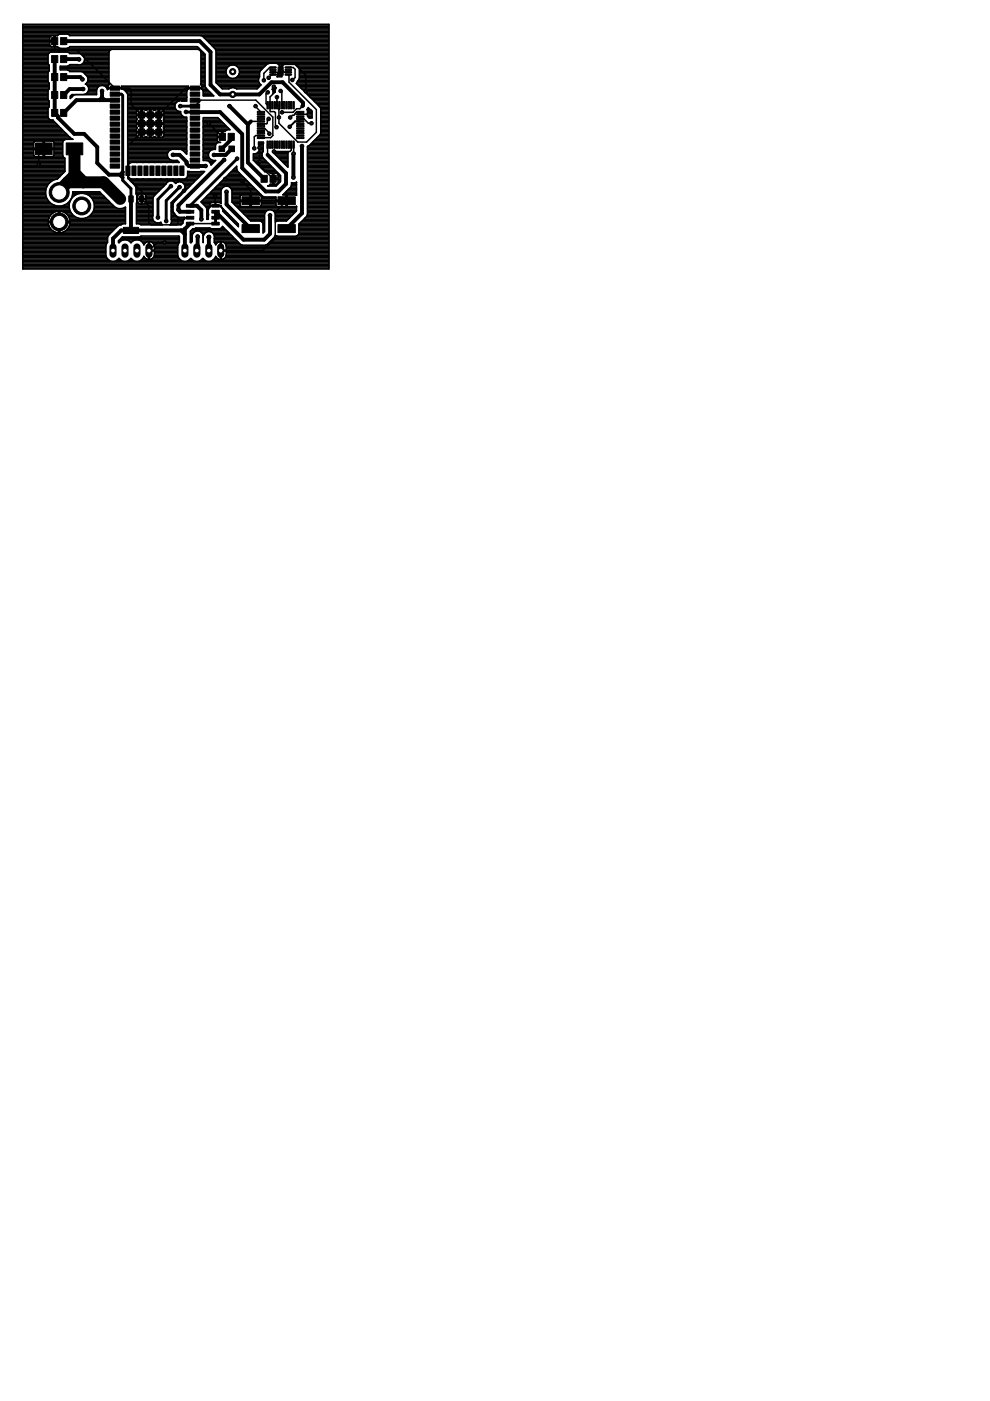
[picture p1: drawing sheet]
<svg xmlns="http://www.w3.org/2000/svg" width="210mm" height="297mm" viewBox="0 0 210 297" stroke-linecap="round" stroke-linejoin="round" font-family="sans-serif">
<g fill="#000" stroke="#000" stroke-width=".21">
<path d="M10.9 8h1.4v1.5h-1.4zM10.9 19.4h1.4v1.5h-1.4zM10.9 15.6h1.4v1.5h-1.4zM10.9 11.8h1.4v1.5h-1.4zM12.8 8h1.4v1.5h-1.4zM12.8 19.4h1.4v1.5h-1.4zM12.8 15.6h1.4v1.5h-1.4zM12.8 11.8h1.4v1.5h-1.4zM23.4 18.2h2v.9h-2zM23.4 19.5h2v.9h-2zM40.3 19.5h2v.9h-2zM40.3 18.2h2v.9h-2z"/>
<path d="M58.9 14.2h1.1v1.8h-1.1zM7.5 30.3h3.5v2.5h-3.5zM10.9 23.2h1.4v1.5h-1.4zM12.8 23.2h1.4v1.5h-1.4zM14 30.3h3.5v2.5h-3.5zM23.4 20.8h2v.9h-2zM23.4 22.1h2v.8h-2zM23.4 23.3h2v.9h-2zM23.4 24.6h2v.9h-2zM23.4 25.9h2v.9h-2zM23.4 27.1h2v.9h-2zM23.4 28.4h2v.9h-2z"/>
<path d="M23.4 29.7h2v.9h-2zM23.4 30.9h2v.9h-2zM23.4 32.2h2v.9h-2zM23.4 33.5h2v.9h-2zM23.4 34.8h2v.8h-2zM26.7 35.2h.9v2h-.9zM28 35.2h.9v2h-.9zM29.2 35.2h.9v2h-.9zM29.4 23.7h1.3v1.3h-1.3zM29.4 25.5h1.3v1.3h-1.3zM29.4 27.4h1.3v1.3h-1.3zM30.5 35.2h.9v2h-.9z"/>
<path d="M31.2 23.7h1.3v1.3h-1.3zM31.2 25.5h1.3v1.3h-1.3zM31.2 27.4h1.3v1.3h-1.3zM31.8 35.2h.9v2h-.9zM33 23.7h1.3v1.3h-1.3zM33 25.5h1.3v1.3h-1.3zM33 27.4h1.3v1.3h-1.3zM33 35.2h.9v2h-.9zM34.3 35.2h.9v2h-.9zM35.6 35.2h.9v2h-.9zM36.9 35.2h.8v2h-.8zM38.1 35.2h.9v2h-.9z"/>
<path d="M40.3 34.8h2v.8h-2zM40.3 33.5h2v.9h-2zM40.3 32.2h2v.9h-2zM40.3 30.9h2v.9h-2zM40.3 29.7h2v.9h-2zM40.3 28.4h2v.9h-2zM40.3 27.1h2v.9h-2zM40.3 25.9h2v.9h-2zM40.3 24.6h2v.9h-2zM40.3 23.3h2v.9h-2zM40.3 22.1h2v.8h-2zM40.3 20.8h2v.9h-2z"/>
<path d="M46.4 31h1.2v1.2h-1.2zM46.5 28.3h1.3v1.5h-1.3zM48.4 28.3h1.3v1.5h-1.3zM48.5 31h1.2v1.2h-1.2zM55.4 37.2h1.3v1.5h-1.3zM57.3 37.2h1.3v1.5h-1.3zM39.5 45.9h1.6v.6h-1.6zM39.5 47.1h1.6v.6h-1.6zM39.5 44.6h1.6v.6h-1.6zM39.5 43.3h1.6v.6h-1.6zM44.9 45.9h1.6v.6h-1.6zM44.9 47.1h1.6v.6h-1.6z"/>
<path d="M44.9 44.6h1.6v.6h-1.6zM44.9 43.3h1.6v.6h-1.6zM51.3 47.6h3.7v1.7h-3.7zM51.3 41.7h3.7v1.7h-3.7zM58.9 47.6h3.7v1.7h-3.7zM58.9 41.7h3.7v1.7h-3.7z"/>
</g>
<g fill="#000" stroke="#000" stroke-width=".21">
<path d="M57.2 14.2h1.2l.2 .1-.2 .2h-1.1z" fill-rule="evenodd"/>
<path d="M57.2 14.7h1.2l.2 .1-.2 .2h-1.1z" fill-rule="evenodd"/>
<path d="M57.2 15.2h1.2l.2 .1-.2 .2h-1.1z" fill-rule="evenodd"/>
<path d="M57.2 15.7h1.2l.2 .1-.2 .2h-1.1z" fill-rule="evenodd"/>
<path d="M60.5 15.7h1.2l.1 .1-.1 .2h-1.1z" fill-rule="evenodd"/>
<path d="M60.5 15.2h1.2l.1 .1-.1 .2h-1.1z" fill-rule="evenodd"/>
<path d="M60.5 14.7h1.2l.1 .1-.1 .2h-1.1z" fill-rule="evenodd"/>
<path d="M60.5 14.2h1.2l.1 .1-.1 .2h-1.1z" fill-rule="evenodd"/>
<path d="M54.6 23.6h1.5v.2l-1.5 .1z" fill-rule="evenodd"/>
<path d="M54.6 24.1h1.5v.2l-1.5 .1z" fill-rule="evenodd"/>
<path d="M54.6 24.6h1.5v.2l-1.5 .1z" fill-rule="evenodd"/>
<path d="M54.6 25.1h1.5v.2l-1.5 .1z" fill-rule="evenodd"/>
<path d="M54.6 25.6h1.5v.2l-1.5 .1z" fill-rule="evenodd"/>
<path d="M54.6 26.1h1.5v.2l-1.5 .1z" fill-rule="evenodd"/>
<path d="M54.6 26.6h1.5v.2l-1.5 .1z" fill-rule="evenodd"/>
<path d="M54.6 27.1h1.5v.2l-1.5 .1z" fill-rule="evenodd"/>
<path d="M54.6 27.6h1.5v.2l-1.5 .1z" fill-rule="evenodd"/>
<path d="M54.6 28.1h1.5v.2l-1.5 .1z" fill-rule="evenodd"/>
<path d="M54.6 28.6h1.5v.2l-1.5 .1z" fill-rule="evenodd"/>
<path d="M54.6 29.1h1.5v.2l-1.5 .1z" fill-rule="evenodd"/>
<path d="M56.6 29.9h.3l-.1 1.6-.2-.1z" fill-rule="evenodd"/>
<path d="M56.6 21.5l.3 .1-.1 1.5-.2-.1z" fill-rule="evenodd"/>
<path d="M57.1 29.9h.3l-.1 1.6-.2-.1z" fill-rule="evenodd"/>
<path d="M57.1 21.5l.3 .1-.1 1.5-.2-.1z" fill-rule="evenodd"/>
<path d="M57.6 29.9h.3l-.1 1.6-.2-.1z" fill-rule="evenodd"/>
<path d="M57.6 21.5l.3 .1-.1 1.5-.2-.1z" fill-rule="evenodd"/>
<path d="M58.1 29.9h.3l-.1 1.6-.2-.1z" fill-rule="evenodd"/>
<path d="M58.1 21.5l.3 .1-.1 1.5-.2-.1z" fill-rule="evenodd"/>
<path d="M58.6 29.9h.3l-.1 1.6-.2-.1z" fill-rule="evenodd"/>
<path d="M58.6 21.5l.3 .1-.1 1.5-.2-.1z" fill-rule="evenodd"/>
<path d="M59.1 29.9h.3l-.1 1.6-.2-.1z" fill-rule="evenodd"/>
<path d="M59.1 21.5l.3 .1-.1 1.5-.2-.1z" fill-rule="evenodd"/>
<path d="M59.6 29.9h.3l-.1 1.6-.2-.1z" fill-rule="evenodd"/>
<path d="M59.6 21.5l.3 .1-.1 1.5-.2-.1z" fill-rule="evenodd"/>
<path d="M60.1 29.9h.3l-.1 1.6-.2-.1z" fill-rule="evenodd"/>
<path d="M60.1 21.5l.3 .1-.1 1.5-.2-.1z" fill-rule="evenodd"/>
<path d="M60.6 29.9h.3l-.1 1.6-.2-.1z" fill-rule="evenodd"/>
<path d="M60.6 21.5l.3 .1-.1 1.5-.2-.1z" fill-rule="evenodd"/>
<path d="M61.1 29.9h.3l-.1 1.6-.2-.1z" fill-rule="evenodd"/>
<path d="M61.1 21.5l.3 .1-.1 1.5-.2-.1z" fill-rule="evenodd"/>
<path d="M61.6 29.9h.3l-.1 1.6-.2-.1z" fill-rule="evenodd"/>
<path d="M61.6 21.5l.3 .1-.1 1.5-.2-.1z" fill-rule="evenodd"/>
<path d="M62.1 29.9h.3l-.1 1.6-.2-.1z" fill-rule="evenodd"/>
<path d="M62.1 21.5l.3 .1-.1 1.5-.2-.1z" fill-rule="evenodd"/>
<path d="M62.9 29.1h1.5l.1 .2-1.6 .1z" fill-rule="evenodd"/>
<path d="M62.9 28.6h1.5l.1 .2-1.6 .1z" fill-rule="evenodd"/>
<path d="M62.9 28.1h1.5l.1 .2-1.6 .1z" fill-rule="evenodd"/>
<path d="M62.9 27.6h1.5l.1 .2-1.6 .1z" fill-rule="evenodd"/>
<path d="M62.9 27.1h1.5l.1 .2-1.6 .1z" fill-rule="evenodd"/>
<path d="M62.9 26.6h1.5l.1 .2-1.6 .1z" fill-rule="evenodd"/>
<path d="M62.9 26.1h1.5l.1 .2-1.6 .1z" fill-rule="evenodd"/>
<path d="M62.9 25.6h1.5l.1 .2-1.6 .1z" fill-rule="evenodd"/>
<path d="M62.9 25.1h1.5l.1 .2-1.6 .1z" fill-rule="evenodd"/>
<path d="M62.9 24.6h1.5l.1 .2-1.6 .1z" fill-rule="evenodd"/>
<path d="M62.9 24.1h1.5l.1 .2-1.6 .1z" fill-rule="evenodd"/>
<path d="M62.9 23.6h1.5l.1 .2-1.6 .1z" fill-rule="evenodd"/>
<path d="M25 41.5h.9v1.3h-.9z" fill-rule="evenodd"/>
<path d="M26.2 48.2h3.1l.1 1.2-3.1 .1z" fill-rule="evenodd"/>
<path d="M27.3 41.5h.9v1.3h-.9z" fill-rule="evenodd"/>
<path d="M29.6 41.5h.9v1.3h-.9z" fill-rule="evenodd"/>
<circle cx="12.6" cy="40.8" r="2.11"/>
</g>
<g fill="none" stroke="#000" stroke-width=".32">
<path d="M4.8 18.4h5.6M4.8 18.9h5.5M4.8 5.1h64.9v51.9h-64.9zM4.8 13.5h5.4M4.8 7.2h64.9M4.8 8.8l6.9 .1v1h.5M4.8 18.1h5.6M4.8 14.8h5.6M4.8 11h18.3M4.8 19.7h5.4M4.8 19.5h5.4M4.8 19.2h5.4"/>
<path d="M4.8 18.6h5.6M4.8 17.8h5.6M4.8 17.6h5.6M4.8 17.3h5.4M4.8 17h5.4M4.8 16.7h5.4M4.8 16.5h5.4M4.8 16.2h5.4M4.8 15.9h5.4M4.8 15.7h5.4M4.8 15.4h5.4M4.8 15.1h5.6"/>
<path d="M4.8 14.6h5.6M4.8 14.3h5.6M4.8 14h5.6M4.8 13.7h5.5M4.8 13.2h5.4M4.8 12.9h5.4M4.8 12.7h5.4M4.8 12.4h5.4M4.8 12.1h5.4M4.8 11.8h5.4M4.8 11.6h5.4M4.8 11.3h5.6"/>
<path d="M4.8 10.8h18.4M4.8 10.5h18.8M4.8 10.2h7.8M4.8 9.9h7.4M4.8 9.7h5.8M4.8 9.4h5.7M4.8 9.1h5.7M4.8 8.3h5.7M4.8 8h5.7M4.8 7.7h5.8M4.8 7.5h7.5M4.8 6.9h64.9"/>
<path d="M4.8 6.6h64.9M4.8 6.4h64.9M4.8 6.1h64.9M4.8 5.8h64.9M4.8 5.6h64.9M4.8 5.3h64.9M10.2 13.4l.2 .4v1.2l-.2 .4v1.8l.2 .5v1.1l-.2 .4v1.8l.2 .4v1.2l-.2 .5v1.7a.86 .86 0 0 0 1 .7l3.6 3.6M10.5 8.6l.2-1h.8v2.3l-.8-.1-.2-.9M10.8 11l-.3 .1-.3 .5v1.8M11.5 9.7h.2M11.5 9.4h.2M11.5 9.1h.2"/>
<path d="M11.5 8.3h.2M11.5 8h.2M11.5 7.7h.2M11.6 8.7v1.7l.2 .2h4.5l8.1 8.1h3l.4 .4v3l2.2 2.3M12.2 9.9l.5 .3h1.6l.5-.3M12.4 11h.3M12.7 7.2l-.5 .4h-.5v1h-6.9M12.8 14.6h10.3M12.8 14.3h10.3M14.3 11l.5 .3M14.3 7.2l.5 .4h27.8l.4 .1M14.3 14.8l.5 .4"/>
<path d="M14.4 14h8.7M14.4 10.2h27.8M14.7 7.5h55M14.7 11.3h8.4M14.8 15.1h8.3M14.8 13.7h1.7M14.8 9.9h27.1M14.8 11.4h2.1a1.2 1.2 0 0 1 1 1.4 1.2 1.2 0 0 1-1.5 .9h-1.6l-.5 .3h-1.5v.8h10.3M14.8 9.9h27l1.7 1.6v6.7l.1 .5M14.8 11.3v.1M14.8 15.2h.1M14.8 15.2h2.5l.4 .1 .8 .9"/>
<path d="M17 13.7h6.1M17.4 11.6h5.7M17.5 13.5h5.6M17.7 11.8h5.4M17.7 15.4h5.4M17.8 13.2h5.3M17.8 12.1h5.3M17.9 12.9h5.2M17.9 12.7h5.2M17.9 12.4h5.2M18 15.7h5.1M18.1 17.8l.5 .4 .2 .4"/>
<path d="M18.1 17.8h.1M18.2 17.8h5M18.2 15.9h4.9M18.4 19.7h2.1M18.4 17.6h4.7M18.5 16.2a1.19 1.19 0 0 1-.4 1.6M18.5 18.1h4.5M18.5 16.2h4.6M18.6 17.3h4.5M18.6 16.5h4.5M18.6 19.5h1.9M18.6 17h4.5"/>
<path d="M18.6 16.7h4.5M18.7 18.4h2.2M18.8 19.2h1.7M18.8 18.9h1.7M18.8 18.6h1.8M21.4 18.1l-.7 .5-.2 .4v1.1h-4.5l-.4 .1-.7 .7v-.5l.3-.4h2.6a1.21 1.21 0 0 0 1-1.4M22.4 18.4h.5M22.6 18.6h1.7M22.8 18.9h.1M23.2 17.9l-.3 .3v.4h1.4v.2h-1.4l-.1 .2-.5-.7-.4-.2M23.2 18.8h.1M23.2 10.8l.5-.3h18.3l.5 .3"/>
<path d="M23.2 10.8l-.1 .3 .1 6.8M24.4 18.6h16.9M25.5 18.8h.1M25.8 18.4h14.1M25.8 18.9h.1M25.8 18.9l-1.4-.1v-.2h1.4v-.3h14.1v.3h1.4v.2h-1.4l-.3 .6v1.2M25.8 18.9a1.41 1.41 0 0 1 1.3 1.1M26 18.9h13.9M26.5 19.2h13.1M26.8 19.5h12.8M27 19.7h12.6M40.2 18.8h.1"/>
<path d="M41.3 18.7h-2l-5.6 5.7M41.4 18.6h2.2M42.1 10.5h.3M42.5 10.8h.2M42.5 10.8l.1 .3-.1 6.8M42.5 18.8h.1M42.5 17.9l.3 .3v.4h-1.4v.2l1.4 .1M42.5 17.8h1M42.6 11h.4M42.6 13.5h.9M42.6 14.8h.9M42.6 17.6h.9"/>
<path d="M42.6 17.3h.9M42.6 17h.9M42.6 16.7h.9M42.6 16.5h.9M42.6 16.2h.9M42.6 15.9h.9M42.6 15.7h.9M42.6 15.4h.9M42.6 15.1h.9M42.6 14.6h.9M42.6 14.3h.9M42.6 14h.9"/>
<path d="M42.6 13.7h.9M42.6 13.2h.9M42.6 12.9h.9M42.6 12.7h.9M42.6 12.4h.9M42.6 12.1h.9M42.6 11.8h.9M42.6 11.6h.9M42.6 11.3h.7M42.7 18.1h.8M42.8 18.4h.7M42.8 18.9h.1"/>
<path d="M42.8 18.9h1.1M43 7.7l2.6 2.7 .2 .4v6.7l1.3 1.4h1.4a1.37 1.37 0 0 1 1.7 0h4.3l.9-.9a1.1 1.1 0 0 1-.4-1.7v-.9M43 7.7h26.7M43 19.2h1.2M43.1 19.7h1.6M43.1 19.5h1.4M43.3 8h26.4M43.6 8.3h26.1M43.6 18.7l1.7 1.6h-2.2v-.9l-.3-.5M43.8 8.6h25.9M44.1 8.8h25.6M44.4 9.1h25.3"/>
<path d="M44.6 9.4h25.1M44.9 9.7h24.8M45.2 9.9h24.5M45.5 10.2h24.2M45.7 10.5h24M45.8 10.8h23.9M45.8 13.5l12.8-.1a.88 .88 0 0 1 .7 1.2M45.8 14.8h2.2M45.8 11h23.9M45.8 17.3h9M45.8 17h9M45.8 16.7h9"/>
<path d="M45.8 16.5h2.9M45.8 16.2h2.5M45.8 15.9h2.3M45.8 15.7h2.2M45.8 15.4h2.1M45.8 15.1h2.1M45.8 14.6h2.3M45.8 14.3h2.4M45.8 14h2.7M45.8 13.7h10.7M45.8 13.2h23.9M45.8 12.9h23.9"/>
<path d="M45.8 12.7h23.9M45.8 12.4h23.9M45.8 12.1h23.9M45.8 11.8h23.9M45.8 11.6h23.9M45.8 11.3h23.9M45.9 17.6h9M46.1 17.8h9.1M46.4 18.1h8.8M46.7 18.4h8.3M46.9 18.6h2M49.8 18.6h4.9"/>
<path d="M50 16.5h4.9M50.2 14h6M50.4 16.2h4.6M50.5 14.3h5.4M50.6 15.9h4.4M50.6 14.6h5M50.7 15.7h4.3M50.7 14.8h4.7M50.8 15.4h4.2M50.8 15.1h4.3M56.8 19.6l-.4 .3v2.1l.3 .3M57 13.5a5.2 5.2 0 0 0-2 1.9"/>
<path d="M57.7 13.4h.1M57.7 18.9l.4-.3h.4l-.1 .9-.5 .3zM57.7 18.9h.7M57.7 18.9h.1M57.8 19.2h.6M57.9 14.3l-.8 .1-1.2 1.2v1.4M57.9 19.7h.1M57.9 19.5h.5M58 18.6h.5M58.1 18.4l.2 .1v1l-1 1.1v2.9l.1 .2h.8l.2 .2v2.8l.2 .3M58.1 13.4h.1M58.8 13.5h1.4"/>
<path d="M58.8 16.2h1M58.9 15.6h.1M58.9 15.7h.8M59 15.9h.7M59 15.8h-.3M59.1 15.4h.7M59.1 13.7h.8M59.3 15.1h.4M59.3 14h.4M59.3 14.6a.91 .91 0 0 1-.4 1M59.3 14.6h.4M59.3 14.8h.4"/>
<path d="M59.3 14.3h.4M59.5 15.1l-.3 .2h-1.3v.5h-.3l-.6 .7M59.5 15.1h.5l.3 .2h.8M59.5 15.1v-.7l.7-.7h2.3l2.4 2.3v3.3M59.5 19.3l.3 .2v2.8M59.7 14.6l.1 1.7h-1.1l.3-.4-.1-.3M59.7 14.6a.9 .9 0 0 1 .7-1.2h2l1 .8 .1 .3v2.1l-.7 1.1 5.1 5 .1 .4v5.1M60.9 13.4h.1M61.1 15.8l.2 .2v1.4l5.8 5.8v4.8l-2.1 2.1h-1.9l-4-4 .1-3.8M61.1 14.3h1.1l.4 .4v1.7l-.6 .6M62.5 13.5h7.2M62.9 13.7h6.8"/>
<path d="M62.9 17.6h6.8M63 17.8h6.7M63.1 17.3h6.6M63.2 14h6.5M63.2 18.1h6.5M63.3 17h6.4M63.4 14.3h6.3M63.4 16.7h6.3M63.5 14.8h6.2M63.5 16.5h6.2M63.5 16.2h6.2M63.5 15.9h6.2"/>
<path d="M63.5 15.7h6.2M63.5 15.4h6.2M63.5 15.1h6.2M63.5 14.6h6.2M63.5 18.4h6.2M63.8 18.6h5.9M64.1 18.9h5.6M64.3 19.2h5.4M64.6 19.5h5.1M64.9 19.7h4.8M4.8 24.4h5.4M4.8 26h6.9"/>
<path d="M4.8 28.2h9.1M4.8 34.8h9M4.8 36.1h9M4.8 21.4h5.6M4.8 23.3h5.4M4.8 27.1h8M4.8 24.9h5.4M4.8 36.4h8.9M4.8 37.7h7.6M4.8 32.6h2.3M4.8 20.3h5.4M4.8 20h5.4"/>
<path d="M4.8 39.9h5M4.8 39.7h5.1M4.8 39.4h5.3M4.8 39.1h5.4M4.8 38.8h5.7M4.8 38.6h5.9M4.8 38.3h6.4M4.8 38h7.1M4.8 37.5h7.8M4.8 37.2h8.1M4.8 36.9h8.4M4.8 36.7h8.7"/>
<path d="M4.8 35.8h9M4.8 35.6h9M4.8 35.3h9M4.8 35h9M4.8 34.5h9M4.8 34.2h9M4.8 33.9h9M4.8 33.7h9M4.8 33.4h8.7M4.8 33.1h2.5M4.8 32.9h2.3M4.8 32.3h2.3"/>
<path d="M4.8 32h2.3M4.8 31.7h2.3M4.8 31.5h4.3M4.8 31.2h2.3M4.8 30.9h2.3M4.8 30.6h2.3M4.8 30.4h2.3M4.8 30.1h2.4M4.8 29.8h8.6M4.8 29.6h9.1M4.8 29.3h10.2M4.8 29h9.9"/>
<path d="M4.8 28.7h9.7M4.8 28.5h9.4M4.8 27.9h8.8M4.8 27.7h8.6M4.8 27.4h8.3M4.8 26.8h7.8M4.8 26.6h7.5M4.8 26.3h7.2M4.8 25.7h6.7M4.8 25.5h6.4M4.8 25.2h5.6M4.8 24.7h5.4"/>
<path d="M4.8 24.1h5.4M4.8 23.8h5.4M4.8 23.6h5.4M4.8 23h5.4M4.8 22.8h5.5M4.8 22.5h5.6M4.8 22.2h5.6M4.8 21.9h5.6M4.8 21.7h5.6M4.8 21.1h5.4M4.8 20.8h5.4M4.8 20.6h5.4"/>
<path d="M7.1 32.9v-1.2h4.4v1.2M7.1 32.9l.4 .3h1.6v-3.3h-1.7l-.3 .4v1.1h4.4v-1.1l-.3-.4h-1.8v3.3h1.7l.4-.3M9.1 32.6h.3M9.1 33.1h.3M9.1 32.9h.3M9.1 32.3h.3M9.1 32h.3M9.1 31.7h.3M9.1 31.2h.3M9.1 30.9h.3M9.1 30.6h.3M9.1 30.4h.3"/>
<path d="M9.1 30.1h.3M9.3 31.6l-1.1 1.1v2.2M9.4 31.5h3.9M11.3 33.1h2M11.4 30.1h1.9M11.5 32.6h1.8M11.5 32.9h1.8M11.5 32.3h1.8M11.5 32h1.8M11.5 31.7h1.8M11.5 31.2h1.8M11.5 30.9h1.8"/>
<path d="M11.5 30.6h1.8M11.5 30.4h1.8M12.2 38h.1M12.2 38a2.88 2.88 0 0 0-2.5 2.4 2.88 2.88 0 0 0 1.7 3.1M14.8 29.1h.1M14.8 29.1l.7 .4h-1.6l-.5 .4-.1 .3v2.8l.5 .5v2.9l-1.6 1.6M14.9 20.8h.1M14.9 20.6h.3M15 20.3h.5M15.4 29.5h-.1M17.9 20h2.6M27.1 24.4h2.8"/>
<path d="M27.1 26h3.1M27.1 34.8h.2M27.1 20v16.1l.1-1.1M27.1 21.4h12.5M27.1 23.3h10.3M27.1 24.9h1.9M27.1 32.6h8.4M27.1 20.3h12.5M27.1 20h12.5M27.1 35.8h.1M27.1 35.6h.1M27.1 35.3h.1"/>
<path d="M27.1 35h.1M27.1 34.5h.6M27.1 34.2h10.7M27.1 33.9h9.2M27.1 33.7h8.7M27.1 33.4h8.5M27.1 33.1h8.4M27.1 32.9h8.4M27.1 32.3h8.5M27.1 32h8.7M27.1 31.7h9.1M27.1 31.5h12.5"/>
<path d="M27.1 31.2h12.5M27.1 30.9h12.5M27.1 30.6h12.5M27.1 30.4h12.5M27.1 30.1h12.5M27.1 29.8h12.5M27.1 29.6h12.5M27.1 29.3h12.5M27.1 29h2M27.1 28.7h1.9M27.1 28.5h1.9M27.1 27.9h2.8"/>
<path d="M27.1 27.7h1.9M27.1 27.4h1.9M27.1 26.8h1.9M27.1 26.6h1.9M27.1 26.3h2.8M27.1 25.7h1.9M27.1 25.5h1.9M27.1 25.2h1.9M27.1 24.7h1.9M27.1 24.1h1.9M27.1 23.8h1.9M27.1 23.6h1.9"/>
<path d="M27.1 23h10.1M27.1 22.8h10M27.1 22.5h10M27.1 22.2h10M27.1 21.9h10.1M27.1 21.7h10.4M27.1 21.1h12.5M27.1 20.8h12.5M27.1 20.6h12.5M27.1 36.2h.1M27.2 36.8h.1M27.2 36.3v1.3l.6 .4 6.3-.1"/>
<path d="M27.2 37.3v.6l1.5 1.5M27.2 36.3h.1M27.2 36.4h.1M27.2 37.7h.3M27.2 37.5h.1M27.2 37.2h.1M27.2 36.9h.1M27.2 36.7h.1M27.2 34.8v.2M27.3 34.8h.1M27.3 38h14.4M27.6 38.3h13.8"/>
<path d="M27.9 38.6h7.6M28.1 38.8h7.2M28.4 39.1h6.7M28.7 39.4h6.1M28.7 39.4l.3 2v1.5M28.8 39.7h5.8M28.9 39.9h5.4M29 28.2v.5M29 28.7l.1 .3M29 27.1v.8h3M29 25.3v.7M29 25.3h.1"/>
<path d="M29.3 23.3l-.3 .2v.7h1.2M29.9 23.3l.1 1.2M29.9 27.9v1.2l-.8-.1M29.9 29h.3M29.9 28.7h.3M29.9 28.5h.3M29.9 24.1h.3M29.9 23.8h.3M29.9 23.6h.3M30 26l-.1 .4M30 24.4v3.6M30 24.4h3.7"/>
<path d="M30 25.3h.1M30 27.1h.1M30 27.7h.1M30 27.4h.1M30 26.8v.1M30 26.6h.1M30 24.7h.1M30 26h.1M30 25.7v.1M30 25.5h.1M30 25.2h.1M30 24.9v.1"/>
<path d="M30.2 26v.3h-1.2v.8h-1.9M30.2 23.3l-.1 1.2M30.2 26h-.1M30.2 27.9h.1M30.2 26.3h.1M30.2 26.2h1.5M30.2 24.5h-1.2v.8M30.2 28.2h-3.1M30.2 28h1.5M30.7 23.3h.4M30.9 29l-.7 .1v-1.2l-3.1 3v6.8l3 2.9v1.6l1.4 1.5v3.5l.5 .5h5.5l.2-.3v-1.2M30.9 24.4h.1"/>
<path d="M30.9 26.2h.1M30.9 28h.1M30.9 29h.1M31.7 26h.3M31.7 24.2l.3 .1M31.7 27.9h.1M31.7 26.3h.1M31.7 26v.3h.3M31.7 23.3l.1 1.2M31.7 27.9v1.2l-.8-.1M31.7 26h.1M31.7 29h.3"/>
<path d="M31.7 28.7h.3M31.7 28.5h.3M31.7 24.1h.3M31.7 23.8h.3M31.7 23.6h.3M31.9 24.4v3.6h1.8M31.9 26.2h.1M31.9 25.3h.1M31.9 27.1h.1M31.9 26h.1M31.9 27.7h.1M31.9 27.4h.1"/>
<path d="M31.9 26.8v.1M31.9 26.6h.1M31.9 24.7h.1M31.9 25.7v.1M31.9 25.5h.1M31.9 25.2h.1M31.9 24.9v.1M31.9 26.2h1.8M32 26.3h.1M32 23.3l-.1 1.2M32 26v.4M32 27.9v1.2l.8-.1"/>
<path d="M32 24.4l-.3 .1M32 26h-.1M32 28.1l-.3 .1M32 28h1.5M32 24.4h.1M32 26v.1M32 27.9v.1M32.6 23.3l.2 .1M32.7 29h.1M32.8 26.2h.1M32.8 24.4h.1M32.8 28h.1"/>
<path d="M32.8 29h.1M32.8 23.4h.1M33 23.3l-.2 .1M33.5 26.3h1.3l-.1 .8M33.5 23.3l.1 1.2M33.5 27.9v1.2l-.7-.1M33.5 24.4l1.3 .1-.1 .8M33.5 28.1l6.1 .1M33.5 29h.3M33.5 28.7h.3M33.5 28.5h.3M33.5 26.3h.1"/>
<path d="M33.5 24.4h.1M33.5 24.1h.3M33.5 23.8h.3M33.5 23.6h.3M33.6 26l-.1 .4M33.7 24.4v3.6M33.7 25.3h.1M33.7 27.1h.1M33.7 26.8v.1M33.7 27.4h.1M33.7 25.2h.1M33.7 27.7h.1"/>
<path d="M33.7 26.6h.1M33.7 26h.1M33.7 25.7v.1M33.7 25.5h.1M33.7 24.9v.1M33.7 24.7h.1M33.8 26v.4M33.8 24.4h4.7M33.8 23.3v1.2M33.8 27.9v1.2l.8-.1M33.8 27.9h5.8M33.8 26.3h5.8"/>
<path d="M34.1 37.9v.1M34.4 23.3l.3 .2M34.6 29h5M34.7 27.1l.1 .8-1.3 .1M34.7 25.3l.1 .7M34.7 27.1h.1M34.7 25.3h.1M34.7 27.1h4.9M34.7 25.2h4.9M34.7 23.5l.1 .7-1.3 .1M34.7 23.6h3.1M34.8 28.7l-.2 .3"/>
<path d="M34.8 28.2v.5M34.8 24.9h4.8M34.8 28.7h4.8M34.8 28.5h4.8M34.8 27.7h4.8M34.8 27.4h4.8M34.8 26.8h4.8M34.8 26.6h4.8M34.8 25.7h4.8M34.8 25.5h4.8M34.8 24.7h4M34.8 24.1h3.6"/>
<path d="M34.8 23.8h3.5M35.3 38.8l-2.7 2.8-.2 .4v3.7a1.1 1.1 0 0 0 .9 1.6M35.3 38.8a1.14 1.14 0 0 1 1.9 0M35.4 37.9l-1.3 .1M35.4 37.9v.1M35.5 32.6a1.18 1.18 0 0 0 .9 1.4h1.2l.4 .4h-10.2l-.5 .4M36.7 37.9l-1.3 .1M36.7 37.9v.1M36.9 38.6h.9M37.1 22.7a1.1 1.1 0 0 0 1.2 .9l.2 .8M37.2 38.8v.1a1.15 1.15 0 0 1 1.8 .1 1.15 1.15 0 0 1-.5 1.7l-2.2 2.3v3.5M37.2 38.8h.1"/>
<path d="M37.9 37.9l-1.2 .1M37.9 37.9l.1 .1M38 21.4a1.14 1.14 0 0 0-.9 1.3M38.4 38.6h2.8M38.5 24.4l.3 .3 .8 .1v.8M38.5 31.7h1.1M38.8 38.8h2.1M38.9 32h.7M39.1 39.1h1.5M39.2 39.4h1.1M39.2 32.3h.4M39.2 39.9h.6"/>
<path d="M39.2 39.7h.9M39.5 32.6h.1M39.5 37.7h2.5M39.6 26l-6.1 .1M39.6 20.6v.8h-1.1M39.6 20.6h.1M39.6 25.6v.1M39.6 26.9h.1M39.6 28.2h.1M39.6 32v.7l-.9-.9-.4-.1h-1.9l-.7 .5-.2 .4M39.6 28.2v3.8M39.6 25.7v1.2"/>
<path d="M39.6 26.9v1.3M39.7 37.5h2.6M39.8 36.3v1l-.4 .5-1.4 .2M39.8 36.3v.1M39.8 36.4h.4M39.8 37.2h2.7M39.8 36.9h3M39.8 36.7h3.3M40.1 36.4h2.5M41.3 22.5l1.3-1.3h11.7l3.5 3.6v3.9l-.4 .5h-2.1M42.5 36.4h.9l-6.5 6.5-.2 .4a2.52 2.52 0 0 0 .4 2.2l.8 .6h1.2v.4M43.1 26h4.2"/>
<path d="M43.1 28.2h3M43.1 27.1h5.3M43.1 32.6h1.1M43.1 20h1.9M43.1 33.9h1.8M43.1 33.7h1.4M43.1 33.4h1.2M43.1 33.1h1.1M43.1 32.9h1.1M43.1 32.3h1.2M43.1 32h1.4M43.1 31.7h1.9"/>
<path d="M43.1 31.5h2.6M43.1 31.2h2.6M43.1 30.9h2.6M43.1 30.6h2.6M43.1 30.4h2.8M43.1 30.1h3.1M43.1 29.8h3M43.1 29.6h3M43.1 29.3h3M43.1 29h3.9M43.1 28.7h3M43.1 28.5h3"/>
<path d="M43.1 27.9h3.2M43.1 27.7h4.8M43.1 27.4h5.5M43.1 26.8h5M43.1 26.6h4.7M43.1 26.3h4.4M43.1 25.7h3.9M43.1 25.5h3.6M43.1 25.2h3.4M44.2 32.6a1.23 1.23 0 0 0 1.5 1.4l-1 1M44.2 34.2l.5 .8M44.2 34.2h1.3"/>
<path d="M44.3 26.2l2.8 2.8M44.5 34.5h.8M44.7 34.8h.3M44.7 35h.1M45.5 39.9h1.6M45.8 39.7h1.6M46 39.4h7.4M46.1 28.2l.2-.3h.7v1.3h-.9v.6M46.1 29.8l.2 .4h.4a.8 .8 0 0 0-1 .6v.9a1.21 1.21 0 0 0-1.5 .9M46.3 39.1h6.9M46.6 38.8h6.3M46.9 38.6h5.7"/>
<path d="M47 28.2h.3M47 28.7h.3M47 28.5h.3M47 27.9h.3M47.1 38.3h5.3M47.4 39.7l.4-.2 .9 .2M47.4 39.7l-.5 .7v2.8M47.4 38h4.7M47.7 37.7h4.1M47.7 27.9h-.4v1h-1.2v-.7M47.7 38h3.3l2.1 2.2v2.4h7.7l-2.4 2.4v5.5l-2.7 2.6h-8.9M47.7 27.9h.1"/>
<path d="M47.7 27.9l.5-.4h.6l-2.6-2.6h-3.1v9.1l1.1 .2M47.9 37.5h3.6M48.2 37.2h3.1M48.5 36.9h2.5M48.7 39.7l.5 .7v2.5l4 4 2.2 .1 .4 .5v1.9l.3-.3v-3.7a1.19 1.19 0 0 1 1.2-.9 1.19 1.19 0 0 1 1.1 .9v1.7l.4-.2h1.9l2.2-2.2v-.9M48.7 39.7h5M48.8 36.7h1.9M49 39.9h5M49 36.4h1.4M49.3 36.1h1M49.6 35.8h.6M49.9 35.6h.3"/>
<path d="M50.1 35.3h.1M50.2 35.9v-.7l-7.6 7.6 1.1 1.1 .2 .4M50.2 35.9l.2 .4 5.2 5.3 .5 .2h2.4v.6M53.2 25.7h2.1M53.7 33.9h2.5M53.7 33.7h2.2M53.7 33.4h2M53.7 33.1h1.9M53.7 32.9h1.9M54 34.2h2.5M54.2 22.5l1.1 1.2M54.2 22.5h.1"/>
<path d="M54.2 32.6h1.4M54.2 34.5h2.5M54.5 34.8h2.5M54.7 32.3h1M54.8 35h2.5M54.8 30.6h1M54.8 30.4h1.1M54.9 32h.9M54.9 30.9h.9M55 31.7h.8M55 31.3v3.7l2.9 2.9M55 31.3h.1"/>
<path d="M55 31.2h.8M55.1 35.3h2.5M55.1 31.5h.7M55.3 27.2h.8l1 1.1M55.3 35.6h2.5M55.3 28.7h-1.1l-.3 .3v2.5M55.3 25.7l.1 .1M55.6 32.6l.2-.5 .1-2h-1.1v.7a1.14 1.14 0 0 1 .1 1.3 1.14 1.14 0 0 1-1.2 .5v1.4l2.5 2.4h.6l.5 .3h.5v1.1l1.7-.1M55.6 32.6l.2 .9 3.7 3.7M55.6 35.8h2.5M55.9 36.1h2.5M56.1 36.4h2.6"/>
<path d="M56.7 30.7v2.1M56.8 39.4h.1M56.9 39.4h1.7M57 25.2l-.3 .3v.6l-.2 .1h-1.2M57.2 36.7h1.7M57.3 39.1h1.6M57.3 39.1l-.5 .3M57.8 38.8h.3M57.8 38.6h.3M57.8 38.3h.3M57.8 37.5h.3M57.8 37.2h.3"/>
<path d="M57.8 36.9h.3M57.8 32.2h3.3l-.1 3.3zM57.9 32.3h3.2M58 32.2h.1M58.1 38h1.4M58.1 32.6h2.9M58.4 32.9h2.6M58.5 32.2h.1M58.7 33.1h2.3M58.7 22.4h.1M58.7 20.6l.1 1.7M58.7 22.3v.1"/>
<path d="M58.9 36.9h.3M58.9 38.8h.2M58.9 33.4h2.1M59 37.8l-.1-.9-.3-.2h-.5v2.4l.6-.1 .2-.2 .1-.7h-1.2v1h-.5M59 38.6h.4M59 38.3h.5M59 37.5h.5M59 37.2h.5M59 32.2h.1M59.2 33.7h1.8M59.5 37.2v1.3l-1 .9h-1.7M59.5 33.9h1.5"/>
<path d="M59.8 34.2h1.2M60 32.2h.1M60 34.5h1M60.3 34.8h.7M60.5 32.2h.1M60.6 35h.4M60.9 35.3h.1M61.4 39.9h1.5M61.6 39.7l-1.6 1.6h2.9M61.6 39.7h1.3M61.7 30.7v1.2l-.2 .2h-3.4M61.7 39.4h1.2"/>
<path d="M61.8 39.1h1.1M61.8 38.8h1.1M62.3 30.7v1.9M62.9 38.6v2.8M62.9 38.6l-.5 .2-.6-.1-.2 1M62.9 38.6v.1M63.7 25.2h.8l.9 .9h.6M63.7 23.7l-.9 .1-.5 .6h-.3l-.5 .5M64.1 22.5l-.5 .6h-.7l-.8 .7h-2.3M65.1 23.2h.1M65.1 23.3h.7M65.2 20h4.5"/>
<path d="M65.2 24.1h1M65.2 24.4h1M65.2 34.8h4.5M65.2 36.1h4.5M65.2 36.4h4.5M65.2 37.7h4.5M65.2 32.6h4.5M65.2 39.9h4.5M65.2 39.7h4.5M65.2 39.4h4.5M65.2 39.1h4.5M65.2 38.8h4.5"/>
<path d="M65.2 38.6h4.5M65.2 38.3h4.5M65.2 38h4.5M65.2 37.5h4.5M65.2 37.2h4.5M65.2 36.9h4.5M65.2 36.7h4.5M65.2 35.8h4.5M65.2 35.6h4.5M65.2 35.3h4.5M65.2 35h4.5M65.2 34.5h4.5"/>
<path d="M65.2 34.2h4.5M65.2 33.9h4.5M65.2 33.7h4.5M65.2 33.4h4.5M65.2 33.1h4.5M65.2 32.9h4.5M65.2 32.3h4.5M65.2 32h4.5M65.2 31.7h4.5M65.2 31.5h4.5M65.2 31.2h4.5M65.2 24.7h1"/>
<path d="M65.2 23.8h1M65.2 23.6h.9M65.2 23l.1-.2 .9 .8v1.4l-.6 .1a1.42 1.42 0 0 1-.4-1.6l-.1-.3M65.2 23l-.1 .2M65.3 23h.3M65.4 20.3h4.3M65.4 30.9h4.3M65.5 24.9h.7M65.7 20.6h4M65.7 23.6l-.6 .6h-1.4M65.8 30.6h3.9M66 20.8h3.7"/>
<path d="M66 30.4h3.7M66.3 21.1h3.4M66.3 30.1h3.4M66.5 21.4h3.2M66.6 29.8h3.1M66.8 21.7h2.9M66.8 29.6h2.9M67.1 21.9h2.6M67.1 29.3h2.6M67.4 22.2h2.3M67.4 29h2.3M67.6 22.5h2.1"/>
<path d="M67.7 28.7h2M67.9 22.8h1.8M67.9 28.5h1.8M68 23h1.7M68 24.4h1.7M68 26h1.7M68 28.2h1.7M68 23.3h1.7M68 27.1h1.7M68 28.2l-.1 .4-2.4 2.3-.3 .1v14.4l-.2 .5-1.6 1.6v2l-.3 .5-.3 .1h-4l-.4-.2-.5 .7M68 24.9h1.7M68 27.9h1.7"/>
<path d="M68 27.7h1.7M68 27.4h1.7M68 26.8h1.7M68 26.6h1.7M68 26.3h1.7M68 25.7h1.7M68 25.5h1.7M68 25.2h1.7M68 24.7h1.7M68 24.1h1.7M68 23.8h1.7M68 23.6h1.7"/>
<path d="M4.8 51.4h18M4.8 46.5h5.5M4.8 42.4h5.3M4.8 41.3h4.9M4.8 47.3h5.4M4.8 53h17.6M4.8 50.8h18M4.8 50h18.1M4.8 56.9h64.9M4.8 56.6h64.9M4.8 56.3h64.9M4.8 56h64.9"/>
<path d="M4.8 55.8h64.9M4.8 55.5h64.9M4.8 55.2h18.4M4.8 54.9h18.1M4.8 54.7h17.8M4.8 54.4h17.7M4.8 54.1h17.6M4.8 53.8h17.6M4.8 53.6h17.6M4.8 53.3h17.6M4.8 52.7h17.6M4.8 52.5h17.6"/>
<path d="M4.8 52.2h17.6M4.8 51.9h17.7M4.8 51.7h17.8M4.8 51.1h18M4.8 50.6h18M4.8 50.3h18M4.8 49.8h18.3M4.8 49.5h18.6M4.8 49.2h6.9M4.8 48.9h6.4M4.8 48.7h6.1M4.8 48.4h5.8"/>
<path d="M4.8 48.1h5.7M4.8 47.8h5.6M4.8 47.6h5.5M4.8 47h7.6M4.8 46.8h5.4M4.8 46.2h5.6M4.8 45.9h5.7M4.8 45.7h5.9M4.8 45.4h6.1M4.8 45.1h6.5M4.8 44.9h7.1M4.8 44.6h10"/>
<path d="M4.8 44.3h10M4.8 44h9.9M4.8 43.8h9.9M4.8 43.5h6.6M4.8 43.2h6.1M4.8 42.9h5.8M4.8 42.7h5.5M4.8 42.1h5.2M4.8 41.8h5M4.8 41.6h5M4.8 41h4.9M4.8 40.7h4.9"/>
<path d="M4.8 40.5h4.9M4.8 40.2h4.9M10.8 45.5l.7-.5 .9-.3v4.7a2.27 2.27 0 0 1-2.2-2.2h4.7a2.32 2.32 0 0 1-2.2 2.2v-4.7a2.32 2.32 0 0 1 2.2 2.2h-4.7l.3-.9zM11.4 43.5l.8 .2h.7l.8-.2M12.4 46.5h.3M12.4 47.3h.3M12.4 49.2h.3M12.4 48.9h.3M12.4 48.7h.3M12.4 48.4h.3M12.4 48.1h.3M12.4 47.8h.3"/>
<path d="M12.4 47.6h.3M12.4 46.8h.3M12.4 46.2h.3M12.4 45.9h.3M12.4 45.7h.3M12.4 45.4h.3M12.4 45.1h.3M12.4 44.9h.3M12.7 47h13.9M13.2 44.9h1.7M13.4 49.2h10.3M13.7 43.5a2.84 2.84 0 0 0 1.7-2.8h5.7l3.2 3.2 .8 .3h.8l.7-.3v3.6h-.5l-1.1 .4-2 2-.2 .4v1.1"/>
<path d="M13.7 43.5h1M13.8 45.1h1.3M13.9 48.9h10M14.1 45.4h1.2M14.1 43.2h.6M14.2 48.7h10M14.4 45.7h1.2M14.4 48.4h10.1M14.5 42.9h.3M14.6 45.9h1.3M14.6 48.1h10.2M14.7 46.2h1.8"/>
<path d="M14.7 47.8h10.4M14.8 42.7h.1M14.8 46.5h11.8M14.8 47.6h11M14.8 47.3h11.8M14.8 46.8h11.8M14.9 42.4h.1M15.1 42.1h.1M15.2 41.8h.2M15.3 41.6h.4M15.4 41.3h.7M15.4 41h1.5"/>
<path d="M15.4 40.7h5.8M17.8 41h3.7M18.2 46.2h8.4M18.6 41.3h3.1M18.7 45.9h7.9M19 41.6h3M19.1 45.7h7.5M19.3 41.8h3M19.4 45.4h7.2M19.5 42.1h3M19.6 45.1h7M19.7 42.4h3.1"/>
<path d="M19.7 44.9h6.9M19.8 42.7h3.3M19.9 44.6h6.7M19.9 42.9h3.5M19.9 44.3h6.7M20 43.2h3.6M20 44h4.6M20 43.8h4.2M20 43.5h3.9M22.8 51.4l-.4 .7v2.1a1.55 1.55 0 0 0 1.2 1.2 1.55 1.55 0 0 0 1.6-.6 1.55 1.55 0 0 0 2.6 0 1.53 1.53 0 0 0 1.5 .6 1.53 1.53 0 0 0 1.2-1l.2 .3M24.8 55.2h.9M25.1 54.9h.3"/>
<path d="M25.1 51.4v-.3l.9-.9 3.5 .1 .4-.3h8l.1 .1v1.3l-.3 .7v2.1a1.55 1.55 0 0 0 1.2 1.2 1.55 1.55 0 0 0 1.6-.6 1.52 1.52 0 0 0 2.1 .4M25.1 51.1h.5M25.1 51.4h.2M25.3 50.8h12.7M25.6 50.6h12.4M25.9 50.3h12.1M26.2 50.8l-.6 .3-.4 .4-.1-.1M26.3 44h.3M26.8 50.8l.6 .3 .4 .4 .4-.4 .5-.3M27.3 55.2h.9M27.4 51.1h.8M27.6 54.9h.3"/>
<path d="M27.7 51.4h.2M28.9 41h4.3M28.9 40.7h4.6M28.9 40.5h4.8M28.9 40.2h5.1M28.9 46.5h3.5M28.9 41.3h.4M28.9 47.3h5.3M28.9 47h3.9M28.9 46.8h3.6M28.9 46.2h3.4M28.9 45.9h3.4"/>
<path d="M28.9 45.7h3.5M28.9 45.4h3.5M28.9 45.1h3.5M28.9 44.9h3.5M28.9 44.6h3.5M28.9 44.3h3.5M28.9 44h3.5M28.9 43.8h3.5M28.9 43.5h3.5M28.9 43.2h.6M29 42.9l-.1 4.6h.6l.4 .2h4.5l-.3-.6-.4 .2M29 42.4h.2"/>
<path d="M29 42.9h.2M29 42.7h.2M29 42.1h1M29 41.8h.2M29 41.6h.2M29.2 42.9v-.7h1.7v.7M29.2 42.9l.3 .3M29.3 41.3l-.1 .8h1.7l-.1-.8M29.3 41.3l.7-.2v2.1h-.5M29.3 50.8l.6 .3 .6 .8 .3-.4 .7-.3v1.8h6.2M29.8 47.6h4.5M29.8 55.2h8.6"/>
<path d="M30 51.1h8M30 42.4h.1M30 41.3h.1M30 43.2h.1M30 42.9h.1M30 42.7h.1M30 41.8h.1M30 41.6h.1M30.1 42.1h2.3M30.2 54.9h.9M30.2 51.4h.7M30.4 54.7h.3"/>
<path d="M30.4 51.7h.2M30.5 54.4h.1M30.6 43.2h1.8M30.7 54.7l.8 .4v-1.9h1.2v1l-.2 .5M30.8 41.3l-.7-.2v2.1h.5M30.8 41.3h2.1M30.9 42.9l-.3 .3M30.9 42.9h1.5M30.9 42.4h1.5M30.9 42.7h1.5M30.9 41.8h1.6M30.9 41.6h1.7"/>
<path d="M31.5 51.4h.2M31.5 54.9h.2M31.5 54.7h.2M31.5 54.4h.2M31.5 54.1h.2M31.5 53.8h.2M31.5 53.6h.2M31.5 53.3h.2M31.5 52.7h.2M31.5 52.5h.2M31.5 52.2h.2M31.5 51.9h.2"/>
<path d="M31.5 51.7h.2M32.1 54.9h6M32.2 51.4h5.8M32.5 54.7h5.4M32.5 51.7h5.3M32.6 54.4h5.2M32.7 51.9l-.4-.4-.6-.3v3.9l.8-.4M32.7 51.9v1.1M32.7 51.9h5M32.7 54.1h5M32.7 53.8h5M32.7 53.6h5"/>
<path d="M32.7 53.3h5M32.7 52.7h5M32.7 52.5h5M32.7 52.2h5M33.3 51.4l-1.7 1.7M36.2 47.6h2.3M36.3 46.5a1.06 1.06 0 0 1-.3 1.2h2.4l.4-.4M36.3 46.5h2.8M36.3 47.3h2.5M36.3 46.2h2.8M36.3 45.9h1.3M36.3 45.7h1"/>
<path d="M36.3 45.4h.7M36.3 45.1h.6M36.3 44.9h.4M36.3 44.6h.4M36.3 44.3h.4M36.3 44h.4M36.3 43.8h.4M36.3 43.5h.4M36.3 43.2h.4M36.3 42.9h.5M36.4 47h2.4M36.4 46.8h2.5"/>
<path d="M36.6 42.7h.5M36.9 42.4h.5M37.1 42.1h.5M37.4 41.8h.5M37.7 46.2h2.6M37.7 41.6h.5M38 41.3h.4M38.2 41h.5M38.5 40.7h.5M38.9 40.5h.4M39 40.4l-2.6 2.7v1.7l1.3 1.4M39.1 40.2h.4"/>
<path d="M39.1 46.5l-.2 .2-.1 .6M40 55.2h.9M40.3 54.9h.3M40.3 47.4h5.4M40.4 51.4h.2M40.4 51.4l.1 .1 .2-.3v-1.3a1.18 1.18 0 0 1 1.2-1 1.18 1.18 0 0 1 1.2 1v1.5M40.4 50.8h.3M40.4 50h.3M40.4 51.1h.3M40.4 50.6h.3M40.4 50.3h.3M40.4 49.8h.4"/>
<path d="M40.4 49.5h.5M40.4 49.2h.8M40.4 48.9h7.7M40.7 48.7h7.1M41.5 48.4h3M42.5 55.2h1M42.6 55.2l.4-.4a1.52 1.52 0 0 0 2.1 .4M42.6 49.2h1.2M42.7 42.9h2.1M42.8 42.7h4.1M42.8 54.9h.4M42.9 49.5h.5"/>
<path d="M43 43.2h1.5M43 49.8h.2M43 42.4h3.9M43.1 51.4h.1M43.1 50.8h.1M43.1 50h.1M43.1 51.1h.1M43.1 50.6h.1M43.1 50.3h.1M43.3 43.5h1.2M43.3 42.1h3.6M43.5 43.8h1"/>
<path d="M43.6 41.8h3.3M43.8 44h.6M43.9 46.2h.3M43.9 45.9h.3M43.9 45.7h.3M43.9 45.4h.3M43.9 45.1h.3M43.9 44.9h.3M43.9 44.6h.3M43.9 44.3h.3M43.9 41.6h3M44.1 41.3h2.8"/>
<path d="M44.4 41h2.5M44.5 48.3h-2.9l-.7 .2-.5 .5v2.4M44.5 48.3v.1M44.5 43.6h2.4M44.7 40.7h2.2M44.8 42.9h1.7l.4 .3M44.8 42.9l-.2 .3a1.31 1.31 0 0 1-.4 1.2v2.1h-.3v-2.2M44.8 49.2h3.6M45 40.5h1.9M45.1 55.2h24.6M45.1 49.5h3.5M45.2 40.2h1.7"/>
<path d="M45.3 49.8h3.6M45.4 54.9h.9M45.4 51.4h.8M45.4 51.4l.3 .5 .4-.4 .6-.3v1.8h23M45.4 50.8h4.6M45.4 50.6v.8M45.4 51.1h4.9M45.4 50.6h4.3M45.5 50h3.7M45.5 50l-.1 .6M45.5 50a1.21 1.21 0 0 0-1.2-.9 1.21 1.21 0 0 0-1.2 1M45.5 50.3h4"/>
<path d="M45.5 48.5h.1M45.6 41.6v1.9l.1 .1M45.6 54.7h.3M45.6 51.7h.3M45.7 43.5h.1M45.7 42.9v.7M45.7 43.2h.1M45.7 42.9h.1M45.7 54.4h.1M46.6 42.9h.3M46.7 51.4h.2M46.7 54.9h.2"/>
<path d="M46.7 54.7h.2M46.7 54.4h.2M46.7 54.1h.2M46.7 53.8h.2M46.7 53.6h.2M46.7 53.3h.2M46.7 52.7h.2M46.7 52.5h.2M46.7 52.2h.2M46.7 51.9h.2M46.7 51.7h.2M46.9 48.4h.7"/>
<path d="M46.9 43.6l.1 .4 3.5 3.5v.6l-3.3-3.3zM46.9 43.8h.1M47 44h.1M47.1 48.2l-.5 .3h-1.8l-.3-.1M47.1 48.2l.1-.2 3.8 3.8 .4 .2h4.8l.5-.2 1.2-1.2M47.1 48.1h.2M47.2 44.3h.1M47.2 44.6h.4M47.3 44.9h.6M47.3 54.9h22.4M47.4 51.4h3.1M47.6 45.1h.6"/>
<path d="M47.7 54.7h22M47.7 54.7a1.62 1.62 0 0 0 .3-1.5h-1.3v1.9l-.6-.3-.4-.4-.6 .8M47.7 51.7h3.1M47.9 54.4h21.8M47.9 45.4h.5M47.9 51.9l-.3-.4-.7-.3v3.9l.8-.4M47.9 51.9l.1 1.1M47.9 51.9h3.4M48 54.1h21.7M48 52.2h21.7M48 53.8h21.7M48 53.6h21.7"/>
<path d="M48 53.3h21.7M48 52.7h21.7M48 52.5h21.7M48.1 45.7h.6M48.4 45.9h.6M48.7 46.2h.5M48.9 46.5h.6M49.1 40.2h5.2M49.2 41.3h6.2M49.2 42.7h3.8M49.2 42.1h1.7M49.2 41.8h1.7"/>
<path d="M49.2 41.6h1.7M49.2 41h5.9M49.2 40.7h5.6M49.2 40.5h5.3M49.2 46.8h.6M49.3 42.9h1.6M49.5 47h.6M49.6 43.2h1.3M49.8 47.3h.5M49.8 43.5h1.1M50 47.6h.5M50.1 43.8h1"/>
<path d="M50.3 47.8h.2M50.4 44h12.5M50.6 44.3h12.3M50.9 43.5v-.8h4.5v.8M50.9 43.5l.2 .3M50.9 44.6h5.9M50.9 41.6v.8M51.2 44.9h5.2M51.2 41.3l-.3 .3M51.5 45.1h4.7M51.7 45.4h4.4M52 45.7h4.1"/>
<path d="M52.3 45.9h3.8M52.5 46.2h3.6M52.8 46.5h3.3M53 41.3v2.5h-1.9M53 43.8h.3M53 43.5h.3M53 43.2h.3M53 42.9h.3M53 42.1h.3M53 41.8h.3M53 41.6h.3M53.1 46.8h3"/>
<path d="M53.3 41.3v2.5h1.9M53.3 42.7h7.3M55.1 41.3l.3 .4v.7M55.2 43.8h3.5M55.4 41.6h.2M55.4 43.5l-.2 .3M55.4 43.5h3.1M55.4 43.2h3.1M55.4 42.9h3.1M55.4 42.1h3.1M55.4 41.8h3.1M55.5 47h.6"/>
<path d="M55.7 47.3h.4M55.8 49.2h.2M55.8 48.9h.3M55.8 48.7h.3M55.8 48.4h.3M55.8 48.1h.3M55.8 47.8h.3M55.8 47.6h.3M56.4 51.9h13.3M56.8 51.7h12.9M57.1 51.4h12.6M57.4 51.1h12.3"/>
<path d="M57.6 50.8h12.1M57.7 44.6h5.2M57.9 50.6h11.8M58.1 44.9h4.6M58.2 50.3h11.5M58.3 45.1h4.2M58.3 50h.3M58.4 45.4h3.8M58.4 46.5h2.7M58.4 47h.1M58.4 46.8h2.4M58.4 46.2h3"/>
<path d="M58.4 45.9h3.3M58.4 45.7h3.5M58.5 43.5v-.8h2.4v1.1h2M58.5 43.5l.2 .3M60.3 41h2.6M60.5 40.7h2.4M60.6 41.3v2.5h-1.9M60.6 43.8h.3M60.6 43.5h.3M60.6 43.2h.3M60.6 42.9h.3M60.6 42.1h.3"/>
<path d="M60.6 41.8h.3M60.6 41.6h.3M60.8 40.5h2.1M60.9 41.3v1.1h-11.7M61.1 40.2h1.8M62.7 41.3l.2 .1M62.9 43.8h.1M62.9 41.4h.1M62.9 50h6.8M63.3 49.8h6.4M63.4 49.5h6.3M63.4 49.2h6.3"/>
<path d="M63.4 48.9h6.3M63.4 48.7h6.3M63.4 48.4h6.3M63.4 48.1h6.3M63.4 47.8h6.3M63.4 47.6h6.3M63.6 47.3h6.1M63.9 47h5.8M64.1 46.8h5.6M64.4 46.5h5.3M64.7 46.2h5M65 45.9h4.7"/>
<path d="M65.1 45.7h4.6M65.2 42.4h4.5M65.2 41.3h4.5M65.2 45.4h4.5M65.2 45.1h4.5M65.2 44.9h4.5M65.2 44.6h4.5M65.2 44.3h4.5M65.2 44h4.5M65.2 43.8h4.5M65.2 43.5h4.5M65.2 43.2h4.5"/>
<path d="M65.2 42.9h4.5M65.2 42.7h4.5M65.2 42.1h4.5M65.2 41.8h4.5M65.2 41.6h4.5M65.2 41h4.5M65.2 40.7h4.5M65.2 40.5h4.5M65.2 40.2h4.5"/>
<circle cx="49.3" cy="15.2" r="1.45"/>
<circle cx="17.3" cy="43.7" r="2.69"/>
</g>
<g fill="none" stroke="#000" stroke-width=".83">
<path d="M11.6 12.5v11.4l.7 .7v.3l3.4 3.5h2.1l2.8 2.8v3.4l2.5 2.4h2.9M13.5 8.7h28.8l2.3 2.3v7l2.1 2h8.3l2.6-2.6h2.3l4.3 4.4v.6l-.1 .1M13.5 12.5l3.3 .1M13.5 16.3h3.5l.5 .5M17.6 18.9h-2.8l-1.3 1.3M21.6 19.3l.1 1.9M21.6 20.7l-.5 .5M21.6 20.7h.1M21.6 20.7l.6 .5M24.4 21.2h-8.2l-2.7 2.7M26 36.4l-.5 .6 .5 .7M36.7 32.8h1.4l1.5 1.5v.4l.4 .5h3.6"/>
<path d="M41.3 23.8h5.4l4.7 4.6v7.2l4.9 5h2.7l1.6-1.6v-2.3l-3.9-3.9M47.5 33.9l-9.7 9.6v1l.3 .4h2.2M47.5 33.9h.1M48.6 22.5h.1M48.7 22.5l3.9 3.9M49 29v.6l-2 2M49.1 31.6l-1.3 1.3h-2.4M52.6 26.4v8.1l3.4 3.4M53.2 25.7l-.6 .7M62.2 32.6v5M62.3 32.6h-.1M64 31v14.2l-3.2 3.3"/>
<path d="M27.8 42.2v6.7M38.4 48.9l.8 .8M39.2 48.5l-.3 .4h-13.2l-1.7 1.7v2.5M39.2 48.5v4.6M40.3 47.4l-1.1 1.1M40.3 43.6h1.5l.9 1v1.9M41.9 50.1v2.9l-.2 .1M44.3 50.3v2.8M45.7 44.9l5.9 5.9h4.4l1.3-1.2v-3.9M48 40.7v2.6l5.1 5.2"/>
</g>
<path d="M24.4 20h1.3l.3 .2v18l1.8 1.8v2.2M36.2 39.5l-2.7 2.7v3.9M38.1 39.7l-2.9 2.8v4.4M38.2 22.5h3.2M39.4 23.7l1.9 .1M50.3 33.7l-10 9.9M50.3 33.6v.1M45.7 44.9v2.5" fill="none" stroke="#000" stroke-width=".61"/>
<path d="M63.7 25.7h-1.1l-1.2 1.2" fill="none" stroke="#000" stroke-width=".42"/>
<path d="M14.4 38.7l-1.8 1.7v.4M14.4 38.7h7.5l3.6 3.5M15.8 31.6v5.6M15.8 37.2l-1.4 1.5M15.8 37.2h.5l1.4 1.5" fill="none" stroke="#000" stroke-width="2.5"/>
<circle cx="12.6" cy="40.8" r="1.61" fill="#fff" stroke="#000" stroke-width=".21"/>
<circle cx="12.6" cy="47.1" r="1.91" fill="#000" stroke="#000" stroke-width=".21"/>
<circle cx="12.6" cy="47.1" r="1.4" fill="#fff" stroke="#000" stroke-width=".21"/>
<circle cx="17.3" cy="43.7" r="1.91" fill="#000" stroke="#000" stroke-width=".21"/>
<circle cx="17.3" cy="43.7" r="1.4" fill="#fff" stroke="#000" stroke-width=".21"/>
<path d="M24 52.4v1.5" fill="none" stroke="#000" stroke-width="1.5"/>
<circle cx="24" cy="53.1" r=".51" fill="#fff" stroke="#000" stroke-width=".21"/>
<path d="M26.5 52.4v1.5" fill="none" stroke="#000" stroke-width="1.5"/>
<circle cx="26.5" cy="53.1" r=".51" fill="#fff" stroke="#000" stroke-width=".21"/>
<path d="M29 52.4v1.5" fill="none" stroke="#000" stroke-width="1.5"/>
<circle cx="29" cy="53.1" r=".51" fill="#fff" stroke="#000" stroke-width=".21"/>
<path d="M31.6 52.4v1.5" fill="none" stroke="#000" stroke-width="1.5"/>
<circle cx="31.6" cy="53.1" r=".51" fill="#fff" stroke="#000" stroke-width=".21"/>
<path d="M39.2 52.4v1.5" fill="none" stroke="#000" stroke-width="1.5"/>
<circle cx="39.2" cy="53.1" r=".51" fill="#fff" stroke="#000" stroke-width=".21"/>
<path d="M41.7 52.4v1.5" fill="none" stroke="#000" stroke-width="1.5"/>
<circle cx="41.7" cy="53.1" r=".51" fill="#fff" stroke="#000" stroke-width=".21"/>
<path d="M44.3 52.4v1.5" fill="none" stroke="#000" stroke-width="1.5"/>
<circle cx="44.3" cy="53.1" r=".51" fill="#fff" stroke="#000" stroke-width=".21"/>
<path d="M46.8 52.4v1.5" fill="none" stroke="#000" stroke-width="1.5"/>
<circle cx="46.8" cy="53.1" r=".51" fill="#fff" stroke="#000" stroke-width=".21"/>
<circle cx="49.3" cy="20" r=".66" fill="#000" stroke="#000" stroke-width=".21"/>
<circle cx="49.3" cy="20" r=".4" fill="#fff" stroke="#000" stroke-width=".21"/>
<circle cx="49.3" cy="15.2" r=".66" fill="#000" stroke="#000" stroke-width=".21"/>
<circle cx="49.3" cy="15.2" r=".4" fill="#fff" stroke="#000" stroke-width=".21"/>
<circle cx="30.9" cy="24.4" r=".36" fill="#000" stroke="#000" stroke-width=".21"/>
<circle cx="30.9" cy="24.4" r=".11" fill="#fff" stroke="#000" stroke-width=".21"/>
<circle cx="32.8" cy="24.4" r=".36" fill="#000" stroke="#000" stroke-width=".21"/>
<circle cx="32.8" cy="24.4" r=".11" fill="#fff" stroke="#000" stroke-width=".21"/>
<circle cx="30" cy="25.3" r=".36" fill="#000" stroke="#000" stroke-width=".21"/>
<circle cx="30" cy="25.3" r=".11" fill="#fff" stroke="#000" stroke-width=".21"/>
<circle cx="31.9" cy="25.3" r=".36" fill="#000" stroke="#000" stroke-width=".21"/>
<circle cx="31.9" cy="25.3" r=".11" fill="#fff" stroke="#000" stroke-width=".21"/>
<circle cx="33.7" cy="25.3" r=".36" fill="#000" stroke="#000" stroke-width=".21"/>
<circle cx="33.7" cy="25.3" r=".11" fill="#fff" stroke="#000" stroke-width=".21"/>
<circle cx="30.9" cy="26.2" r=".36" fill="#000" stroke="#000" stroke-width=".21"/>
<circle cx="30.9" cy="26.2" r=".11" fill="#fff" stroke="#000" stroke-width=".21"/>
<circle cx="32.8" cy="26.2" r=".36" fill="#000" stroke="#000" stroke-width=".21"/>
<circle cx="32.8" cy="26.2" r=".11" fill="#fff" stroke="#000" stroke-width=".21"/>
<circle cx="30" cy="27.1" r=".36" fill="#000" stroke="#000" stroke-width=".21"/>
<circle cx="30" cy="27.1" r=".11" fill="#fff" stroke="#000" stroke-width=".21"/>
<circle cx="31.9" cy="27.1" r=".36" fill="#000" stroke="#000" stroke-width=".21"/>
<circle cx="31.9" cy="27.1" r=".11" fill="#fff" stroke="#000" stroke-width=".21"/>
<circle cx="33.7" cy="27.1" r=".36" fill="#000" stroke="#000" stroke-width=".21"/>
<circle cx="33.7" cy="27.1" r=".11" fill="#fff" stroke="#000" stroke-width=".21"/>
<circle cx="30.9" cy="28" r=".36" fill="#000" stroke="#000" stroke-width=".21"/>
<circle cx="30.9" cy="28" r=".11" fill="#fff" stroke="#000" stroke-width=".21"/>
<circle cx="32.8" cy="28" r=".36" fill="#000" stroke="#000" stroke-width=".21"/>
<circle cx="32.8" cy="28" r=".11" fill="#fff" stroke="#000" stroke-width=".21"/>
<circle cx="8.2" cy="34.9" r=".38" fill="#000" stroke="#000" stroke-width=".21"/>
<circle cx="8.2" cy="34.9" r=".17" fill="#fff" stroke="#000" stroke-width=".21"/>
<circle cx="44.3" cy="26.2" r=".38" fill="#000" stroke="#000" stroke-width=".21"/>
<circle cx="44.3" cy="26.2" r=".17" fill="#fff" stroke="#000" stroke-width=".21"/>
<circle cx="55" cy="34.3" r=".38" fill="#000" stroke="#000" stroke-width=".21"/>
<circle cx="55" cy="34.3" r=".17" fill="#fff" stroke="#000" stroke-width=".21"/>
<circle cx="51.3" cy="38.4" r=".38" fill="#000" stroke="#000" stroke-width=".21"/>
<circle cx="51.3" cy="38.4" r=".17" fill="#fff" stroke="#000" stroke-width=".21"/>
<circle cx="55" cy="31.3" r=".38" fill="#000" stroke="#000" stroke-width=".21"/>
<circle cx="55" cy="31.3" r=".17" fill="#fff" stroke="#000" stroke-width=".21"/>
<circle cx="57.1" cy="28.3" r=".38" fill="#000" stroke="#000" stroke-width=".21"/>
<circle cx="57.1" cy="28.3" r=".17" fill="#fff" stroke="#000" stroke-width=".21"/>
<circle cx="47.7" cy="38" r=".38" fill="#000" stroke="#000" stroke-width=".21"/>
<circle cx="47.7" cy="38" r=".17" fill="#fff" stroke="#000" stroke-width=".21"/>
<circle cx="45.6" cy="41.6" r=".38" fill="#000" stroke="#000" stroke-width=".21"/>
<circle cx="45.6" cy="41.6" r=".17" fill="#fff" stroke="#000" stroke-width=".21"/>
<circle cx="39" cy="40.4" r=".38" fill="#000" stroke="#000" stroke-width=".21"/>
<circle cx="39" cy="40.4" r=".17" fill="#fff" stroke="#000" stroke-width=".21"/>
<circle cx="34.9" cy="51.4" r=".38" fill="#000" stroke="#000" stroke-width=".21"/>
<circle cx="34.9" cy="51.4" r=".17" fill="#fff" stroke="#000" stroke-width=".21"/>
<circle cx="65.7" cy="23.6" r=".38" fill="#000" stroke="#000" stroke-width=".21"/>
<circle cx="65.7" cy="23.6" r=".17" fill="#fff" stroke="#000" stroke-width=".21"/>
<circle cx="64.9" cy="19.3" r=".38" fill="#000" stroke="#000" stroke-width=".21"/>
<circle cx="64.9" cy="19.3" r=".17" fill="#fff" stroke="#000" stroke-width=".21"/>
<circle cx="58.1" cy="32.1" r=".38" fill="#000" stroke="#000" stroke-width=".21"/>
<circle cx="58.1" cy="32.1" r=".17" fill="#fff" stroke="#000" stroke-width=".21"/>
<circle cx="58.1" cy="18.4" r=".38" fill="#000" stroke="#000" stroke-width=".21"/>
<circle cx="58.1" cy="18.4" r=".17" fill="#fff" stroke="#000" stroke-width=".21"/>
<circle cx="57" cy="16.5" r=".38" fill="#000" stroke="#000" stroke-width=".21"/>
<circle cx="57" cy="16.5" r=".17" fill="#fff" stroke="#000" stroke-width=".21"/>
<circle cx="58.6" cy="27" r=".38" fill="#000" stroke="#000" stroke-width=".21"/>
<circle cx="58.6" cy="27" r=".17" fill="#fff" stroke="#000" stroke-width=".21"/>
<circle cx="55.9" cy="17" r=".38" fill="#000" stroke="#000" stroke-width=".21"/>
<circle cx="55.9" cy="17" r=".17" fill="#fff" stroke="#000" stroke-width=".21"/>
<circle cx="56.8" cy="19.6" r=".38" fill="#000" stroke="#000" stroke-width=".21"/>
<circle cx="56.8" cy="19.6" r=".17" fill="#fff" stroke="#000" stroke-width=".21"/>
<circle cx="62.3" cy="32.6" r=".38" fill="#000" stroke="#000" stroke-width=".21"/>
<circle cx="62.3" cy="32.6" r=".17" fill="#fff" stroke="#000" stroke-width=".21"/>
<circle cx="61.5" cy="24.9" r=".38" fill="#000" stroke="#000" stroke-width=".21"/>
<circle cx="61.5" cy="24.9" r=".17" fill="#fff" stroke="#000" stroke-width=".21"/>
<circle cx="54.2" cy="22.5" r=".38" fill="#000" stroke="#000" stroke-width=".21"/>
<circle cx="54.2" cy="22.5" r=".17" fill="#fff" stroke="#000" stroke-width=".21"/>
<circle cx="57.3" cy="45.7" r=".38" fill="#000" stroke="#000" stroke-width=".21"/>
<circle cx="57.3" cy="45.7" r=".17" fill="#fff" stroke="#000" stroke-width=".21"/>
<circle cx="62.2" cy="37.6" r=".38" fill="#000" stroke="#000" stroke-width=".21"/>
<circle cx="62.2" cy="37.6" r=".17" fill="#fff" stroke="#000" stroke-width=".21"/>
<circle cx="35.2" cy="46.9" r=".38" fill="#000" stroke="#000" stroke-width=".21"/>
<circle cx="35.2" cy="46.9" r=".17" fill="#fff" stroke="#000" stroke-width=".21"/>
<circle cx="38.1" cy="39.7" r=".38" fill="#000" stroke="#000" stroke-width=".21"/>
<circle cx="38.1" cy="39.7" r=".17" fill="#fff" stroke="#000" stroke-width=".21"/>
<circle cx="39.4" cy="23.7" r=".38" fill="#000" stroke="#000" stroke-width=".21"/>
<circle cx="39.4" cy="23.7" r=".17" fill="#fff" stroke="#000" stroke-width=".21"/>
<circle cx="33.5" cy="46.1" r=".38" fill="#000" stroke="#000" stroke-width=".21"/>
<circle cx="33.5" cy="46.1" r=".17" fill="#fff" stroke="#000" stroke-width=".21"/>
<circle cx="36.2" cy="39.5" r=".38" fill="#000" stroke="#000" stroke-width=".21"/>
<circle cx="36.2" cy="39.5" r=".17" fill="#fff" stroke="#000" stroke-width=".21"/>
<circle cx="38.2" cy="22.5" r=".38" fill="#000" stroke="#000" stroke-width=".21"/>
<circle cx="38.2" cy="22.5" r=".17" fill="#fff" stroke="#000" stroke-width=".21"/>
<circle cx="59.8" cy="23.8" r=".38" fill="#000" stroke="#000" stroke-width=".21"/>
<circle cx="59.8" cy="23.8" r=".17" fill="#fff" stroke="#000" stroke-width=".21"/>
<circle cx="57" cy="25.2" r=".38" fill="#000" stroke="#000" stroke-width=".21"/>
<circle cx="57" cy="25.2" r=".17" fill="#fff" stroke="#000" stroke-width=".21"/>
<circle cx="48.6" cy="22.5" r=".38" fill="#000" stroke="#000" stroke-width=".21"/>
<circle cx="48.6" cy="22.5" r=".17" fill="#fff" stroke="#000" stroke-width=".21"/>
<circle cx="45.4" cy="32.9" r=".38" fill="#000" stroke="#000" stroke-width=".21"/>
<circle cx="45.4" cy="32.9" r=".17" fill="#fff" stroke="#000" stroke-width=".21"/>
<circle cx="53.9" cy="31.5" r=".38" fill="#000" stroke="#000" stroke-width=".21"/>
<circle cx="53.9" cy="31.5" r=".17" fill="#fff" stroke="#000" stroke-width=".21"/>
<circle cx="41.9" cy="50.1" r=".38" fill="#000" stroke="#000" stroke-width=".21"/>
<circle cx="41.9" cy="50.1" r=".17" fill="#fff" stroke="#000" stroke-width=".21"/>
<circle cx="61.4" cy="26.9" r=".38" fill="#000" stroke="#000" stroke-width=".21"/>
<circle cx="61.4" cy="26.9" r=".17" fill="#fff" stroke="#000" stroke-width=".21"/>
<circle cx="44.3" cy="50.3" r=".38" fill="#000" stroke="#000" stroke-width=".21"/>
<circle cx="44.3" cy="50.3" r=".17" fill="#fff" stroke="#000" stroke-width=".21"/>
<circle cx="44.3" cy="50.3" r=".38" fill="#000" stroke="#000" stroke-width=".21"/>
<circle cx="44.3" cy="50.3" r=".17" fill="#fff" stroke="#000" stroke-width=".21"/>
<circle cx="44.3" cy="50.3" r=".38" fill="#000" stroke="#000" stroke-width=".21"/>
<circle cx="44.3" cy="50.3" r=".17" fill="#fff" stroke="#000" stroke-width=".21"/>
<circle cx="66" cy="26.1" r=".38" fill="#000" stroke="#000" stroke-width=".21"/>
<circle cx="66" cy="26.1" r=".17" fill="#fff" stroke="#000" stroke-width=".21"/>
<circle cx="64" cy="31" r=".38" fill="#000" stroke="#000" stroke-width=".21"/>
<circle cx="64" cy="31" r=".17" fill="#fff" stroke="#000" stroke-width=".21"/>
<circle cx="58.7" cy="20.6" r=".38" fill="#000" stroke="#000" stroke-width=".21"/>
<circle cx="58.7" cy="20.6" r=".17" fill="#fff" stroke="#000" stroke-width=".21"/>
<circle cx="21.6" cy="19.3" r=".38" fill="#000" stroke="#000" stroke-width=".21"/>
<circle cx="21.6" cy="19.3" r=".17" fill="#fff" stroke="#000" stroke-width=".21"/>
<circle cx="16.8" cy="12.6" r=".38" fill="#000" stroke="#000" stroke-width=".21"/>
<circle cx="16.8" cy="12.6" r=".17" fill="#fff" stroke="#000" stroke-width=".21"/>
<circle cx="42.7" cy="46.5" r=".38" fill="#000" stroke="#000" stroke-width=".21"/>
<circle cx="42.7" cy="46.5" r=".17" fill="#fff" stroke="#000" stroke-width=".21"/>
<circle cx="50.3" cy="33.6" r=".38" fill="#000" stroke="#000" stroke-width=".21"/>
<circle cx="50.3" cy="33.6" r=".17" fill="#fff" stroke="#000" stroke-width=".21"/>
<circle cx="59.1" cy="24.9" r=".38" fill="#000" stroke="#000" stroke-width=".21"/>
<circle cx="59.1" cy="24.9" r=".17" fill="#fff" stroke="#000" stroke-width=".21"/>
<circle cx="17.5" cy="16.8" r=".38" fill="#000" stroke="#000" stroke-width=".21"/>
<circle cx="17.5" cy="16.8" r=".17" fill="#fff" stroke="#000" stroke-width=".21"/>
<circle cx="37.8" cy="44.5" r=".38" fill="#000" stroke="#000" stroke-width=".21"/>
<circle cx="37.8" cy="44.5" r=".17" fill="#fff" stroke="#000" stroke-width=".21"/>
<circle cx="47.5" cy="33.9" r=".38" fill="#000" stroke="#000" stroke-width=".21"/>
<circle cx="47.5" cy="33.9" r=".17" fill="#fff" stroke="#000" stroke-width=".21"/>
<circle cx="59.5" cy="19.3" r=".38" fill="#000" stroke="#000" stroke-width=".21"/>
<circle cx="59.5" cy="19.3" r=".17" fill="#fff" stroke="#000" stroke-width=".21"/>
<circle cx="62" cy="17" r=".38" fill="#000" stroke="#000" stroke-width=".21"/>
<circle cx="62" cy="17" r=".17" fill="#fff" stroke="#000" stroke-width=".21"/>
<circle cx="17.6" cy="18.9" r=".38" fill="#000" stroke="#000" stroke-width=".21"/>
<circle cx="17.6" cy="18.9" r=".17" fill="#fff" stroke="#000" stroke-width=".21"/>
<circle cx="36.7" cy="32.8" r=".38" fill="#000" stroke="#000" stroke-width=".21"/>
<circle cx="36.7" cy="32.8" r=".17" fill="#fff" stroke="#000" stroke-width=".21"/>
<circle cx="48" cy="40.7" r=".38" fill="#000" stroke="#000" stroke-width=".21"/>
<circle cx="48" cy="40.7" r=".17" fill="#fff" stroke="#000" stroke-width=".21"/>
<circle cx="43.6" cy="35.2" r=".38" fill="#000" stroke="#000" stroke-width=".21"/>
<circle cx="43.6" cy="35.2" r=".17" fill="#fff" stroke="#000" stroke-width=".21"/>
</svg>
